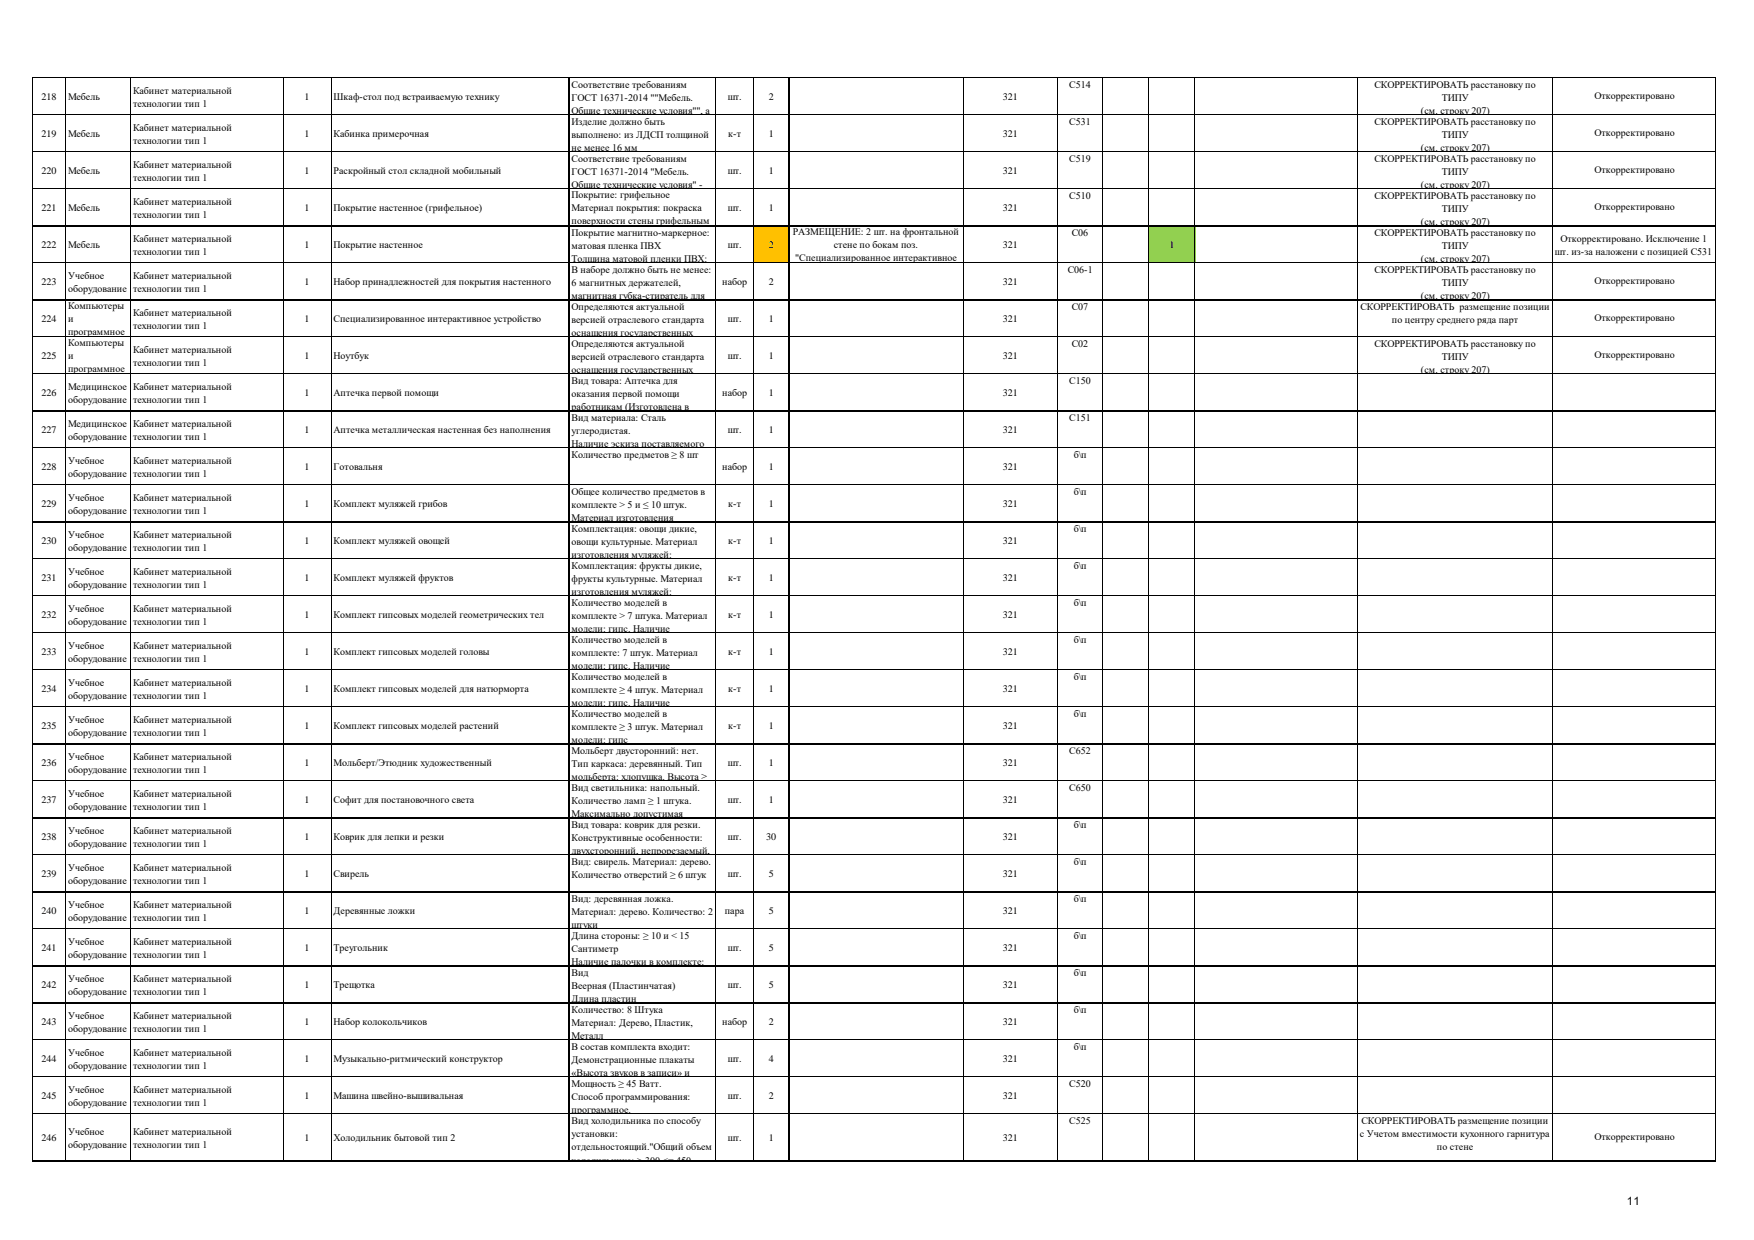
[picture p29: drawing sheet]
<svg xmlns="http://www.w3.org/2000/svg" width="297mm" height="210mm" viewBox="0 0 297 210" stroke-linecap="round" stroke-linejoin="round" font-family="sans-serif">
<defs><g id="words">
<text font-size="1.9" x="275.5" y="204">11</text>
<g font-size="1.7">
<text x="7" y="16.9">218</text>
<text x="11.5" y="16.9">Мебель</text>
<text x="22.5" y="15.8">Кабинет материальной</text>
<text x="51.6" y="16.9">1</text>
<text x="56.5" y="16.9">Шкаф-стол под встраиваемую технику</text>
<text x="96.8" y="14.9">Cоответствие требованиям</text>
<text x="96.8" y="17.1">ГОСТ 16371-2014 &quot;&quot;Мебель.</text>
<text x="123.2" y="16.9">шт.</text>
<text x="130.2" y="16.9">2</text>
<text x="169.8" y="16.9">321</text>
<text x="181.1" y="14.9">С514</text>
<text x="232.7" y="14.9">СКОРРЕКТИРОВАТЬ расстановку по</text>
<text x="244.2" y="17.1">ТИПУ</text>
<text x="270" y="16.8">Откорректировано</text>
<text x="7" y="23.2">219</text>
<text x="11.5" y="23.2">Мебель</text>
<text x="22.5" y="18">технологии тип 1</text>
<text x="22.5" y="22.1">Кабинет материальной</text>
<text x="51.6" y="23.2">1</text>
<text x="56.5" y="23.2">Кабинка примерочная</text>
<text x="96.8" y="19.3">Общие технические условия&quot;&quot;, а</text>
<text x="96.8" y="21.2">Изделие должно быть</text>
<text x="96.8" y="23.4">выполнено: из ЛДСП толщиной</text>
<text x="123.3" y="23.2">к-т</text>
<text x="130.2" y="23.2">1</text>
<text x="169.8" y="23.2">321</text>
<text x="181.1" y="21.2">С531</text>
<text x="232.7" y="21.2">СКОРРЕКТИРОВАТЬ расстановку по</text>
<text x="240.6" y="19.3">(см. строку 207)</text>
<text x="244.2" y="23.4">ТИПУ</text>
<text x="270" y="23">Откорректировано</text>
<text x="7" y="29.5">220</text>
<text x="11.5" y="29.5">Мебель</text>
<text x="22.5" y="24.3">технологии тип 1</text>
<text x="22.5" y="28.4">Кабинет материальной</text>
<text x="51.6" y="29.5">1</text>
<text x="56.5" y="29.5">Раскройный стол складной мобильный</text>
<text x="96.8" y="25.6">не менее 16 мм</text>
<text x="96.8" y="27.4">Cоответствие требованиям</text>
<text x="96.8" y="29.7">ГОСТ 16371-2014 &quot;Мебель.</text>
<text x="123.2" y="29.5">шт.</text>
<text x="130.2" y="29.5">1</text>
<text x="169.8" y="29.5">321</text>
<text x="181.1" y="27.4">С519</text>
<text x="232.7" y="27.4">СКОРРЕКТИРОВАТЬ расстановку по</text>
<text x="240.6" y="25.6">(см. строку 207)</text>
<text x="244.2" y="29.7">ТИПУ</text>
<text x="270" y="29.3">Откорректировано</text>
<text x="7" y="35.7">221</text>
<text x="11.5" y="35.7">Мебель</text>
<text x="22.5" y="30.6">технологии тип 1</text>
<text x="22.5" y="34.6">Кабинет материальной</text>
<text x="51.6" y="35.7">1</text>
<text x="56.5" y="35.7">Покрытие настенное (грифельное)</text>
<text x="96.8" y="31.9">Общие технические условия&quot; -</text>
<text x="96.8" y="33.5">Покрытие: грифельное</text>
<text x="96.8" y="35.7">Материал покрытия: покраска</text>
<text x="123.2" y="35.7">шт.</text>
<text x="130.2" y="35.7">1</text>
<text x="169.8" y="35.7">321</text>
<text x="181.1" y="33.7">С510</text>
<text x="232.7" y="33.7">СКОРРЕКТИРОВАТЬ расстановку по</text>
<text x="240.6" y="31.9">(см. строку 207)</text>
<text x="244.2" y="35.9">ТИПУ</text>
<text x="270" y="35.6">Откорректировано</text>
<text x="22.5" y="36.8">технологии тип 1</text>
<text x="22.5" y="40.9">Кабинет материальной</text>
<text x="96.8" y="37.9">поверхности стены грифельным</text>
<text x="96.8" y="40">Покрытие магнитно-маркерное:</text>
<text x="134.2" y="39.8">РАЗМЕЩЕНИЕ: 2 шт. на фронтальной</text>
<text x="181.5" y="40">С06</text>
<text x="232.7" y="40">СКОРРЕКТИРОВАТЬ расстановку по</text>
<text x="240.6" y="38.1">(см. строку 207)</text>
<text x="264.2" y="40.9">Откорректировано. Исключение 1</text>
<text x="7" y="42">222</text>
<text x="11.5" y="42">Мебель</text>
<text x="11.5" y="47.2">Учебное</text>
<text x="22.5" y="43.1">технологии тип 1</text>
<text x="22.5" y="47.2">Кабинет материальной</text>
<text x="51.6" y="42">1</text>
<text x="56.5" y="42">Покрытие настенное</text>
<text x="96.8" y="42.2">матовая пленка ПВХ</text>
<text x="96.8" y="44.4">Толщина матовой пленки ПВХ:</text>
<text x="96.8" y="46.3">В наборе должно быть не менее:</text>
<text x="123.2" y="42">шт.</text>
<text x="130.2" y="42">2</text>
<text x="134.7" y="44.2">&quot;Специализированное интерактивное</text>
<text x="141.2" y="42">стене по бокам поз.</text>
<text x="169.8" y="42">321</text>
<text x="180.8" y="46.3">С06-1</text>
<text x="198" y="42">1</text>
<text x="232.7" y="46.3">СКОРРЕКТИРОВАТЬ расстановку по</text>
<text x="240.6" y="44.4">(см. строку 207)</text>
<text x="244.2" y="42.2">ТИПУ</text>
<text x="263.3" y="43.1">шт. из-за наложени с позицией С531</text>
<text x="7" y="48.3">223</text>
<text x="11.5" y="49.4">оборудование</text>
<text x="11.5" y="52.3">Компьютеры</text>
<text x="22.5" y="49.4">технологии тип 1</text>
<text x="22.5" y="53.4">Кабинет материальной</text>
<text x="51.6" y="48.3">1</text>
<text x="56.5" y="48.3">Набор принадлежностей для покрытия настенного</text>
<text x="96.8" y="48.5">6 магнитных держателей,</text>
<text x="96.8" y="50.7">магнитная губка-стиратель для</text>
<text x="96.8" y="52.5">Определяются актуальной</text>
<text x="122.3" y="48.3">набор</text>
<text x="130.2" y="48.3">2</text>
<text x="169.8" y="48.3">321</text>
<text x="181.5" y="52.5">С07</text>
<text x="230.4" y="52.5">СКОРРЕКТИРОВАТЬ размещение позиции</text>
<text x="240.6" y="50.7">(см. строку 207)</text>
<text x="244.2" y="48.5">ТИПУ</text>
<text x="270" y="48.1">Откорректировано</text>
<text x="7" y="54.6">224</text>
<text x="11.5" y="54.6">и</text>
<text x="11.5" y="56.8">программное</text>
<text x="11.5" y="58.6">Компьютеры</text>
<text x="22.5" y="55.7">технологии тип 1</text>
<text x="22.5" y="59.7">Кабинет материальной</text>
<text x="51.6" y="54.6">1</text>
<text x="56.5" y="54.6">Специализированное интерактивное устройство</text>
<text x="96.8" y="54.7">версией отраслевого стандарта</text>
<text x="96.8" y="56.9">оснащения государственных</text>
<text x="96.8" y="58.8">Определяются актуальной</text>
<text x="123.2" y="54.6">шт.</text>
<text x="130.2" y="54.6">1</text>
<text x="169.8" y="54.6">321</text>
<text x="181.5" y="58.8">С02</text>
<text x="232.7" y="58.8">СКОРРЕКТИРОВАТЬ расстановку по</text>
<text x="235.7" y="54.7">по центру среднего ряда парт</text>
<text x="270" y="54.4">Откорректировано</text>
<text x="7" y="60.8">225</text>
<text x="11.5" y="60.8">и</text>
<text x="11.5" y="63">программное</text>
<text x="11.5" y="66">Медицинское</text>
<text x="22.5" y="61.9">технологии тип 1</text>
<text x="22.5" y="66">Кабинет материальной</text>
<text x="51.6" y="60.8">1</text>
<text x="56.5" y="60.8">Ноутбук</text>
<text x="96.8" y="61">версией отраслевого стандарта</text>
<text x="96.8" y="63.2">оснащения государственных</text>
<text x="96.8" y="65.1">Вид товара: Аптечка для</text>
<text x="123.2" y="60.8">шт.</text>
<text x="130.2" y="60.8">1</text>
<text x="169.8" y="60.8">321</text>
<text x="181.1" y="65.1">С150</text>
<text x="240.6" y="63.2">(см. строку 207)</text>
<text x="244.2" y="61">ТИПУ</text>
<text x="270" y="60.6">Откорректировано</text>
<text x="7" y="67.1">226</text>
<text x="11.5" y="68.2">оборудование</text>
<text x="22.5" y="68.2">технологии тип 1</text>
<text x="51.6" y="67.1">1</text>
<text x="56.5" y="67.1">Аптечка первой помощи</text>
<text x="96.8" y="67.3">оказания первой помощи</text>
<text x="96.8" y="69.5">работникам (Изготовлена в</text>
<text x="96.8" y="71.3">Вид материала: Сталь</text>
<text x="122.3" y="67.1">набор</text>
<text x="130.2" y="67.1">1</text>
<text x="169.8" y="67.1">321</text>
<text x="181.1" y="71.3">С151</text>
<text x="7" y="73.4">227</text>
<text x="11.5" y="72.3">Медицинское</text>
<text x="11.5" y="74.5">оборудование</text>
<text x="22.5" y="72.3">Кабинет материальной</text>
<text x="22.5" y="74.5">технологии тип 1</text>
<text x="51.6" y="73.4">1</text>
<text x="56.5" y="73.4">Аптечка металлическая настенная без наполнения</text>
<text x="96.8" y="73.5">углеродистая.</text>
<text x="96.8" y="75.7">Наличие эскиза поставляемого</text>
<text x="96.8" y="77.6">Количество предметов ≥ 8 шт</text>
<text x="123.2" y="73.4">шт.</text>
<text x="130.2" y="73.4">1</text>
<text x="169.8" y="73.4">321</text>
<text x="181.8" y="77.6">б\п</text>
<text x="7" y="79.6">228</text>
<text x="11.5" y="78.5">Учебное</text>
<text x="11.5" y="80.7">оборудование</text>
<text x="22.5" y="78.5">Кабинет материальной</text>
<text x="22.5" y="80.7">технологии тип 1</text>
<text x="51.6" y="79.6">1</text>
<text x="56.5" y="79.6">Готовальня</text>
<text x="96.8" y="83.9">Общее количество предметов в</text>
<text x="122.3" y="79.6">набор</text>
<text x="130.2" y="79.6">1</text>
<text x="169.8" y="79.6">321</text>
<text x="181.8" y="83.9">б\п</text>
<text x="7" y="85.9">229</text>
<text x="11.5" y="84.8">Учебное</text>
<text x="11.5" y="87">оборудование</text>
<text x="22.5" y="84.8">Кабинет материальной</text>
<text x="22.5" y="87">технологии тип 1</text>
<text x="51.6" y="85.9">1</text>
<text x="56.5" y="85.9">Комплект муляжей грибов</text>
<text x="96.8" y="86.1">комплекте &gt; 5 и ≤ 10 штук.</text>
<text x="96.8" y="88.3">Материал изготовления</text>
<text x="123.3" y="85.9">к-т</text>
<text x="130.2" y="85.9">1</text>
<text x="169.8" y="85.9">321</text>
<text x="7" y="92.2">230</text>
<text x="11.5" y="91.1">Учебное</text>
<text x="11.5" y="93.3">оборудование</text>
<text x="22.5" y="91.1">Кабинет материальной</text>
<text x="22.5" y="93.3">технологии тип 1</text>
<text x="51.6" y="92.2">1</text>
<text x="56.5" y="92.2">Комплект муляжей овощей</text>
<text x="96.8" y="90.1">Комплектация: овощи дикие,</text>
<text x="96.8" y="92.3">овощи культурные. Материал</text>
<text x="96.8" y="94.5">изготовления муляжей:</text>
<text x="123.3" y="92.2">к-т</text>
<text x="130.2" y="92.2">1</text>
<text x="169.8" y="92.2">321</text>
<text x="181.8" y="90.1">б\п</text>
<text x="7" y="98.4">231</text>
<text x="11.5" y="97.3">Учебное</text>
<text x="11.5" y="99.5">оборудование</text>
<text x="22.5" y="97.3">Кабинет материальной</text>
<text x="22.5" y="99.5">технологии тип 1</text>
<text x="51.6" y="98.4">1</text>
<text x="56.5" y="98.4">Комплект муляжей фруктов</text>
<text x="96.8" y="96.4">Комплектация: фрукты дикие,</text>
<text x="96.8" y="98.6">фрукты культурные. Материал</text>
<text x="96.8" y="100.8">изготовления муляжей:</text>
<text x="123.3" y="98.4">к-т</text>
<text x="130.2" y="98.4">1</text>
<text x="169.8" y="98.4">321</text>
<text x="181.8" y="96.4">б\п</text>
<text x="7" y="104.7">232</text>
<text x="11.5" y="103.6">Учебное</text>
<text x="11.5" y="105.8">оборудование</text>
<text x="22.5" y="103.6">Кабинет материальной</text>
<text x="22.5" y="105.8">технологии тип 1</text>
<text x="51.6" y="104.7">1</text>
<text x="56.5" y="104.7">Комплект гипсовых моделей геометрических тел</text>
<text x="96.8" y="102.7">Количество моделей в</text>
<text x="96.8" y="104.9">комплекте &gt; 7 штука. Материал</text>
<text x="96.8" y="107.1">модели: гипс. Наличие</text>
<text x="123.3" y="104.7">к-т</text>
<text x="130.2" y="104.7">1</text>
<text x="169.8" y="104.7">321</text>
<text x="181.8" y="102.7">б\п</text>
<text x="7" y="111">233</text>
<text x="11.5" y="109.9">Учебное</text>
<text x="11.5" y="112.1">оборудование</text>
<text x="22.5" y="109.9">Кабинет материальной</text>
<text x="22.5" y="112.1">технологии тип 1</text>
<text x="51.6" y="111">1</text>
<text x="56.5" y="111">Комплект гипсовых моделей головы</text>
<text x="96.8" y="108.9">Количество моделей в</text>
<text x="96.8" y="111.1">комплекте: 7 штук. Материал</text>
<text x="96.8" y="113.3">модели: гипс. Наличие</text>
<text x="123.3" y="111">к-т</text>
<text x="130.2" y="111">1</text>
<text x="169.8" y="111">321</text>
<text x="181.8" y="108.9">б\п</text>
<text x="7" y="117.2">234</text>
<text x="11.5" y="116.1">Учебное</text>
<text x="11.5" y="118.3">оборудование</text>
<text x="22.5" y="116.1">Кабинет материальной</text>
<text x="22.5" y="118.3">технологии тип 1</text>
<text x="51.6" y="117.2">1</text>
<text x="56.5" y="117.2">Комплект гипсовых моделей для натюрморта</text>
<text x="96.8" y="115.2">Количество моделей в</text>
<text x="96.8" y="117.4">комплекте ≥ 4 штук. Материал</text>
<text x="96.8" y="119.6">модели: гипс. Наличие</text>
<text x="123.3" y="117.2">к-т</text>
<text x="130.2" y="117.2">1</text>
<text x="169.8" y="117.2">321</text>
<text x="181.8" y="115.2">б\п</text>
<text x="7" y="123.5">235</text>
<text x="11.5" y="122.4">Учебное</text>
<text x="11.5" y="124.6">оборудование</text>
<text x="22.5" y="122.4">Кабинет материальной</text>
<text x="22.5" y="124.6">технологии тип 1</text>
<text x="51.6" y="123.5">1</text>
<text x="56.5" y="123.5">Комплект гипсовых моделей растений</text>
<text x="96.8" y="121.5">Количество моделей в</text>
<text x="96.8" y="123.7">комплекте ≥ 3 штук. Материал</text>
<text x="96.8" y="125.9">модели: гипс</text>
<text x="123.3" y="123.5">к-т</text>
<text x="130.2" y="123.5">1</text>
<text x="169.8" y="123.5">321</text>
<text x="181.8" y="121.5">б\п</text>
<text x="7" y="129.8">236</text>
<text x="11.5" y="128.7">Учебное</text>
<text x="11.5" y="130.9">оборудование</text>
<text x="22.5" y="128.7">Кабинет материальной</text>
<text x="22.5" y="130.9">технологии тип 1</text>
<text x="51.6" y="129.8">1</text>
<text x="56.5" y="129.8">Мольберт/Этюдник художественный</text>
<text x="96.8" y="127.7">Мольберт двусторонний: нет.</text>
<text x="96.8" y="129.9">Тип каркаса: деревянный. Тип</text>
<text x="123.2" y="129.8">шт.</text>
<text x="130.2" y="129.8">1</text>
<text x="169.8" y="129.8">321</text>
<text x="181.1" y="127.7">С652</text>
<text x="7" y="136">237</text>
<text x="11.5" y="134.9">Учебное</text>
<text x="11.5" y="137.1">оборудование</text>
<text x="22.5" y="134.9">Кабинет материальной</text>
<text x="22.5" y="137.1">технологии тип 1</text>
<text x="51.6" y="136">1</text>
<text x="56.5" y="136">Софит для постановочного света</text>
<text x="96.8" y="132.1">мольберта: хлопушка. Высота ≥</text>
<text x="96.8" y="134">Вид светильника: напольный.</text>
<text x="96.8" y="136.2">Количество ламп ≥ 1 штука.</text>
<text x="123.2" y="136">шт.</text>
<text x="130.2" y="136">1</text>
<text x="169.8" y="136">321</text>
<text x="181.1" y="134">С650</text>
<text x="7" y="142.3">238</text>
<text x="11.5" y="141.2">Учебное</text>
<text x="11.5" y="143.4">оборудование</text>
<text x="22.5" y="141.2">Кабинет материальной</text>
<text x="22.5" y="143.4">технологии тип 1</text>
<text x="51.6" y="142.3">1</text>
<text x="56.5" y="142.3">Коврик для лепки и резки</text>
<text x="96.8" y="138.4">Максимально допустимая</text>
<text x="96.8" y="140.3">Вид товара: коврик для резки.</text>
<text x="96.8" y="142.5">Конструктивные особенности:</text>
<text x="123.2" y="142.3">шт.</text>
<text x="129.7" y="142.3">30</text>
<text x="169.8" y="142.3">321</text>
<text x="181.8" y="140.3">б\п</text>
<text x="7" y="148.6">239</text>
<text x="11.5" y="147.5">Учебное</text>
<text x="11.5" y="149.7">оборудование</text>
<text x="22.5" y="147.5">Кабинет материальной</text>
<text x="22.5" y="149.7">технологии тип 1</text>
<text x="51.6" y="148.6">1</text>
<text x="56.5" y="148.6">Свирель</text>
<text x="96.8" y="144.7">двухсторонний, непрорезаемый,</text>
<text x="96.8" y="146.5">Вид: свирель. Материал: дерево.</text>
<text x="96.8" y="148.7">Количество отверстий ≥ 6 штук</text>
<text x="123.2" y="148.6">шт.</text>
<text x="130.2" y="148.6">5</text>
<text x="169.8" y="148.6">321</text>
<text x="181.8" y="146.5">б\п</text>
<text x="7" y="154.8">240</text>
<text x="11.5" y="153.7">Учебное</text>
<text x="11.5" y="155.9">оборудование</text>
<text x="22.5" y="153.7">Кабинет материальной</text>
<text x="22.5" y="155.9">технологии тип 1</text>
<text x="51.6" y="154.8">1</text>
<text x="56.5" y="154.8">Деревянные ложки</text>
<text x="96.8" y="152.8">Вид: деревянная ложка.</text>
<text x="96.8" y="155">Материал: дерево. Количество: 2</text>
<text x="122.7" y="154.8">пара</text>
<text x="130.2" y="154.8">5</text>
<text x="169.8" y="154.8">321</text>
<text x="181.8" y="152.8">б\п</text>
<text x="7" y="161.1">241</text>
<text x="11.5" y="160">Учебное</text>
<text x="22.5" y="160">Кабинет материальной</text>
<text x="51.6" y="161.1">1</text>
<text x="56.5" y="161.1">Треугольник</text>
<text x="96.8" y="157.2">штуки</text>
<text x="96.8" y="159.1">Длина стороны: ≥ 10 и &lt; 15</text>
<text x="96.8" y="161.3">Сантиметр</text>
<text x="123.2" y="161.1">шт.</text>
<text x="130.2" y="161.1">5</text>
<text x="169.8" y="161.1">321</text>
<text x="181.8" y="159.1">б\п</text>
<text x="7" y="167.4">242</text>
<text x="11.5" y="162.2">оборудование</text>
<text x="11.5" y="166.3">Учебное</text>
<text x="22.5" y="162.2">технологии тип 1</text>
<text x="22.5" y="166.3">Кабинет материальной</text>
<text x="51.6" y="167.4">1</text>
<text x="56.5" y="167.4">Трещотка</text>
<text x="96.8" y="163.5">Наличие палочки в комплекте:</text>
<text x="96.8" y="165.3">Вид</text>
<text x="96.8" y="167.5">Веерная (Пластинчатая)</text>
<text x="123.2" y="167.4">шт.</text>
<text x="130.2" y="167.4">5</text>
<text x="169.8" y="167.4">321</text>
<text x="181.8" y="165.3">б\п</text>
<text x="7" y="173.6">243</text>
<text x="11.5" y="168.5">оборудование</text>
<text x="11.5" y="172.5">Учебное</text>
<text x="22.5" y="168.5">технологии тип 1</text>
<text x="22.5" y="172.5">Кабинет материальной</text>
<text x="51.6" y="173.6">1</text>
<text x="56.5" y="173.6">Набор колокольчиков</text>
<text x="96.8" y="169.7">Длина пластин</text>
<text x="96.8" y="171.6">Количество: 8 Штука</text>
<text x="96.8" y="173.8">Материал: Дерево, Пластик,</text>
<text x="122.3" y="173.6">набор</text>
<text x="130.2" y="173.6">2</text>
<text x="169.8" y="173.6">321</text>
<text x="181.8" y="171.6">б\п</text>
<text x="7" y="179.9">244</text>
<text x="11.5" y="174.7">оборудование</text>
<text x="11.5" y="178.8">Учебное</text>
<text x="22.5" y="174.7">технологии тип 1</text>
<text x="22.5" y="178.8">Кабинет материальной</text>
<text x="51.6" y="179.9">1</text>
<text x="56.5" y="179.9">Музыкально-ритмический конструктор</text>
<text x="96.8" y="176">Металл</text>
<text x="96.8" y="177.9">В состав комплекта входит:</text>
<text x="123.2" y="179.9">шт.</text>
<text x="130.2" y="179.9">4</text>
<text x="169.8" y="179.9">321</text>
<text x="181.8" y="177.9">б\п</text>
<text x="11.5" y="181">оборудование</text>
<text x="11.5" y="185.1">Учебное</text>
<text x="22.5" y="181">технологии тип 1</text>
<text x="22.5" y="185.1">Кабинет материальной</text>
<text x="96.8" y="180.1">Демонстрационные плакаты</text>
<text x="96.8" y="182.3">«Высота звуков в записи» и</text>
<text x="96.8" y="184.1">Мощность ≥ 45 Ватт.</text>
<text x="181.1" y="184.1">С520</text>
<text x="7" y="186.2">245</text>
<text x="11.5" y="187.3">оборудование</text>
<text x="22.5" y="187.3">технологии тип 1</text>
<text x="51.6" y="186.2">1</text>
<text x="56.5" y="186.2">Машина швейно-вышивальная</text>
<text x="96.8" y="186.3">Способ программирования:</text>
<text x="96.8" y="188.5">программное.</text>
<text x="96.8" y="190.4">Вид холодильника по способу</text>
<text x="123.2" y="186.2">шт.</text>
<text x="130.2" y="186.2">2</text>
<text x="169.8" y="186.2">321</text>
<text x="181.1" y="190.4">С525</text>
<text x="230.5" y="190.4">СКОРРЕКТИРОВАТЬ размещение позиции</text>
<text x="7" y="193.3">246</text>
<text x="11.5" y="192.2">Учебное</text>
<text x="11.5" y="194.4">оборудование</text>
<text x="22.5" y="192.2">Кабинет материальной</text>
<text x="22.5" y="194.4">технологии тип 1</text>
<text x="51.6" y="193.3">1</text>
<text x="56.5" y="193.3">Холодильник бытовой тип 2</text>
<text x="96.8" y="192.6">установки:</text>
<text x="96.8" y="194.8">отдельностоящий.&quot;Общий объем</text>
<text x="96.8" y="197">холодильника: &gt; 300 &lt;= 450</text>
<text x="123.2" y="193.3">шт.</text>
<text x="130.2" y="193.3">1</text>
<text x="169.8" y="193.3">321</text>
<text x="230.3" y="192.6">с Учетом вместимости кухонного гарнитура</text>
<text x="243.3" y="194.8">по стене</text>
<text x="270" y="193.1">Откорректировано</text>
</g>
</g></defs>
<path d="M127.5 38.2h6.1v6.4h-6.1z" fill-rule="evenodd" fill="#ffc000"/>
<path d="M194.5 38.2h7.9v6.4h-7.9z" fill-rule="evenodd" fill="#92d050"/>
<g fill="none" stroke="#000" stroke-width=".17">
<path d="M5.5 13v183.7M5.6 13.1h284.9M5.6 19.4h284.9M11.1 13.2v183.5M22.1 13.2v183.5M47.9 13.2v183.5M56.1 13.2v183.5M96.4 13.2v183.5M121.2 13.2v183.5M127.5 13.2v183.5M133.6 13.2v183.5M163.1 13.2v183.5"/>
<path d="M179 13.2v183.5M186.7 13.2v183.5M194.5 13.2v183.5M202.3 13.2v183.5M229.9 13.2v183.5M262.9 13.2v183.5M290.4 13.2v183.5M5.6 25.7h284.9M5.6 31.9h284.9M5.6 38.2h284.9M5.6 44.5h284.9M5.6 50.7h284.9"/>
<path d="M5.6 57h284.9M5.6 63.3h284.9M5.6 69.5h284.9M5.6 75.8h284.9M5.6 82.1h284.9M5.6 88.3h284.9M5.6 94.6h284.9M5.6 100.9h284.9M5.6 107.1h284.9M5.6 113.4h284.9M5.6 119.7h284.9M5.6 125.9h284.9"/>
<path d="M5.6 132.2h284.9M5.6 138.5h284.9M5.6 144.8h284.9M5.6 151h284.9M5.6 157.3h284.9M5.6 163.6h284.9M5.6 169.8h284.9M5.6 176.1h284.9M5.6 182.4h284.9M5.6 188.6h284.9M5.6 196.6h284.9"/>
</g>
<use href="#words"/>
</svg>
